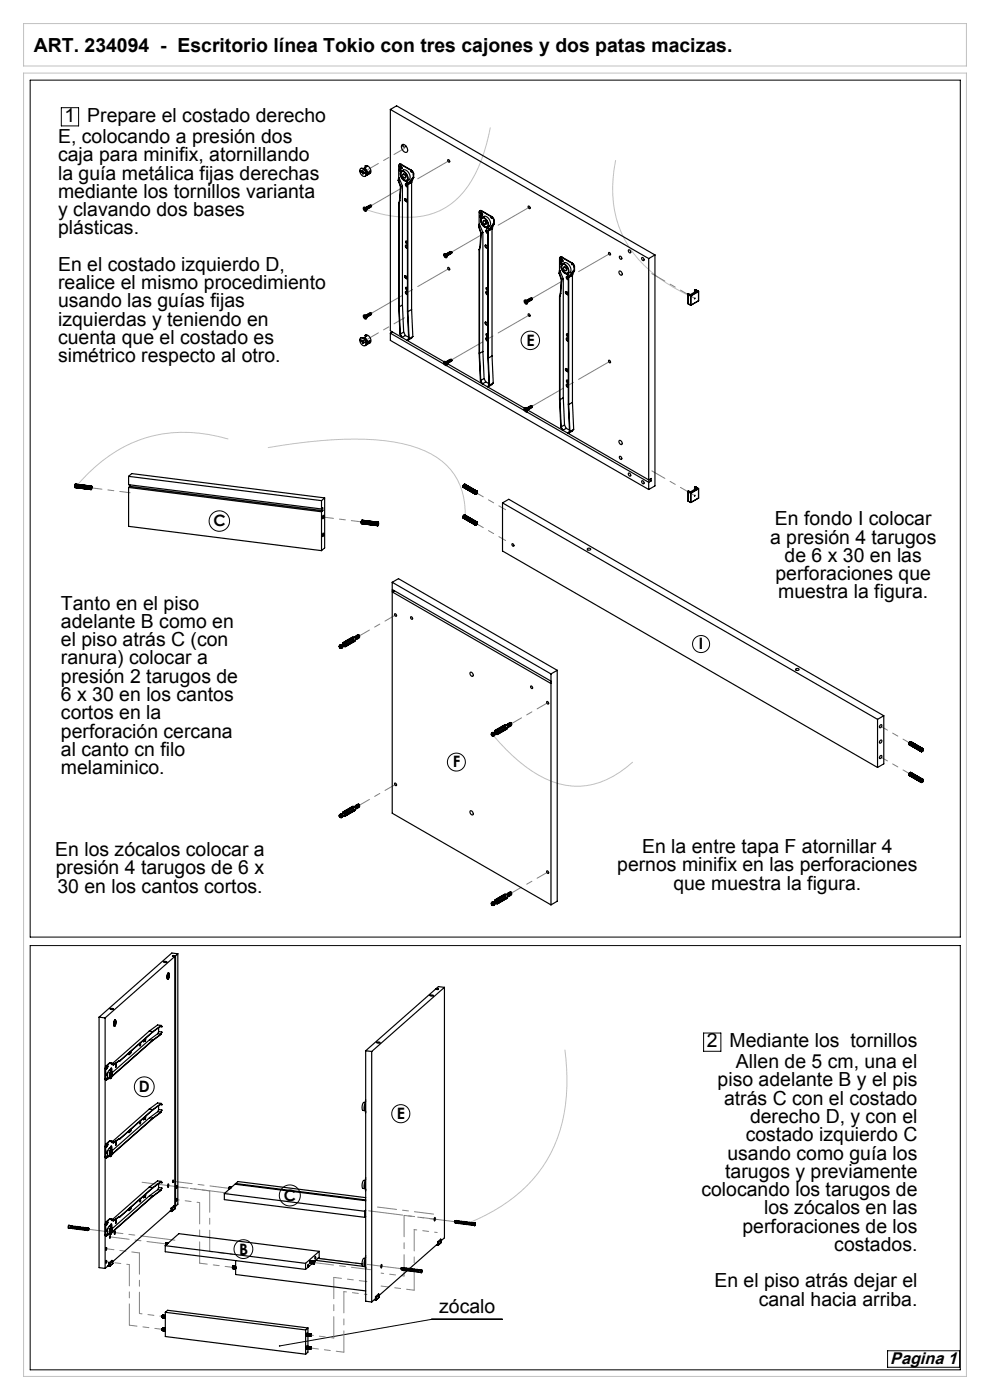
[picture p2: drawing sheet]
<svg xmlns="http://www.w3.org/2000/svg" width="210mm" height="297mm" viewBox="0 0 210 297" stroke-linecap="round" stroke-linejoin="round" font-family="sans-serif">
<defs><g id="words">
<g font-size="4.1">
<text x="7.2" y="11.1">ART. 234094 - Escritorio línea Tokio con tres cajones y dos patas macizas.</text>
<text x="13.7" y="25.8">1</text>
<text x="18.5" y="25.8">Prepare el costado derecho</text>
<text x="12.3" y="30.4">E, colocando a presión dos</text>
<text x="12.3" y="34.2">caja para minifix, atornillando</text>
<text x="12.3" y="38.1">la guía metálica fijas derechas</text>
<text x="12.3" y="42">mediante los tornillos varianta</text>
<text x="12.3" y="45.8">y clavando dos bases</text>
<text x="12.3" y="49.7">plásticas.</text>
<text x="12.3" y="57.5">En el costado izquierdo D,</text>
<text x="12.3" y="61.3">realice el mismo procedimiento</text>
<text x="12.3" y="65.2">usando las guías fijas</text>
<text x="12.3" y="69.1">izquierdas y teniendo en</text>
<text x="12.3" y="73">cuenta que el costado es</text>
<text x="12.3" y="76.8">simétrico respecto al otro.</text>
<text x="164.4" y="111.4">En fondo I colocar</text>
<text x="163.3" y="115.3">a presión 4 tarugos</text>
<text x="166.4" y="119.2">de 6 x 30 en las</text>
<text x="164.5" y="123.1">perforaciones que</text>
<text x="12.9" y="129.3">Tanto en el piso</text>
<text x="165.1" y="126.9">muestra la figura.</text>
<text x="12.9" y="133.2">adelante B como en</text>
<text x="12.9" y="137.1">el piso atrás C (con</text>
<text x="12.9" y="141">ranura) colocar a</text>
<text x="12.9" y="144.8">presión 2 tarugos de</text>
<text x="12.9" y="148.7">6 x 30 en los cantos</text>
<text x="12.9" y="152.6">cortos en la</text>
<text x="12.9" y="156.5">perforación cercana</text>
<text x="12.9" y="160.3">al canto cn filo</text>
<text x="12.9" y="164.2">melaminico.</text>
<text x="11.7" y="181.6">En los zócalos colocar a</text>
<text x="11.8" y="185.5">presión 4 tarugos de 6 x</text>
<text x="130.9" y="184.9">pernos minifix en las perforaciones</text>
<text x="136.2" y="181">En la entre tapa F atornillar 4</text>
<text x="12.2" y="189.4">30 en los cantos cortos.</text>
<text x="142.8" y="188.7">que muestra la figura.</text>
<text x="149.9" y="222.1">2</text>
<text x="154.7" y="222.1">Mediante los tornillos</text>
<text x="156.1" y="226.6">Allen de 5 cm, una el</text>
<text x="152.2" y="230.5">piso adelante B y el pis</text>
<text x="153.6" y="234.4">atrás C con el costado</text>
<text x="159.1" y="238.2">derecho D, y con el</text>
<text x="154.3" y="246">usando como guía los</text>
<text x="158.2" y="242.1">costado izquierdo C</text>
<text x="153.8" y="249.9">tarugos y previamente</text>
<text x="148.8" y="253.7">colocando los tarugos de</text>
<text x="162.1" y="257.6">los zócalos en las</text>
<text x="157.5" y="261.5">perforaciones de los</text>
<text x="177" y="265.4">costados.</text>
<text x="151.5" y="273.1">En el piso atrás dejar el</text>
<text x="93.2" y="278.5">zócalo</text>
<text x="160.9" y="277">canal hacia arriba.</text>
</g>
<text font-size="3.6" x="188.8" y="289.3">Pagina 1</text>
<g font-size="3.3">
<text x="111.7" y="73.3">E</text>
<text x="45.3" y="111.7">C</text>
<text x="148.3" y="137.7">I</text>
<text x="96.1" y="162.8">F</text>
<text x="29.5" y="231.6">D</text>
<text x="84.2" y="237.4">E</text>
<text x="60.2" y="254.8">C</text>
<text x="50.7" y="266.2">B</text>
</g>
</g></defs>
<path d="M5 15.5h200v276.5h-200zM5 5h200v9h-200zM104 27a28.7 28.7 0 0 1-6.5 14.6 15 15 0 0 1-12.7 4.4 30.7 30.7 0 0 1-7.2-1.5M130.6 34a24.3 24.3 0 0 0 2.8 18.4 30.1 30.1 0 0 0 13.7 10.7M48.4 93.1a28.7 28.7 0 0 0-23.6 2.5 35.9 35.9 0 0 0-8.9 7.8M56.8 95a90.1 90.1 0 0 1 24.8-1.5 22.4 22.4 0 0 1 13.2 5.2 14.2 14.2 0 0 1 3.9 11.4M104.6 155.9a32.9 32.9 0 0 0 12.5 9.9 15 15 0 0 0 14.4-2l2.7-2.1M119.8 222.7a37 37 0 0 1-2.9 21.9 31.5 31.5 0 0 1-15.5 14l-1.8 .8" fill="none" stroke="#c0c0c0" stroke-width=".21"/>
<g fill="none" stroke="#000" stroke-width=".21">
<path d="M6.4 17h197.3v181.8h-197.3zM13 22.8h3.7v3.9h-3.7zM6.4 200.6h197.3v90h-197.3zM149.2 219.1h3.7v3.9h-3.7zM106.6 279.9h-15.1l-32.2 5.6M188.3 286.6h15.2v3.5h-15.2z"/>
<circle cx="112.5" cy="72.2" r="1.96"/>
<circle cx="46.5" cy="110.5" r="2.17"/>
<circle cx="148.7" cy="136.6" r="1.81"/>
<circle cx="96.8" cy="161.7" r="1.9"/>
<circle cx="30.6" cy="230.6" r="2.1"/>
<circle cx="85" cy="236.3" r="1.92"/>
<circle cx="61.5" cy="253.6" r="2.23"/>
<circle cx="51.6" cy="265" r="2"/>
</g>
<path d="M78.7 43.6l16.5-9.5M95.2 57l-16.5 9.5M112.2 44l-16.4 9.5M95.8 76.3l16.4-9.5M112.9 63.3l16.4-9.5M129.3 76.7l-16.4 9.5" fill="none" stroke="#808080" stroke-width=".21" stroke-dasharray="15.2 1.3 1.3 1.3" stroke-dashoffset="7.7"/>
<path d="M147.1 63.1l-8.8-5.1M147.1 105l-8.8-5.1" fill="none" stroke="#808080" stroke-width=".21" stroke-dasharray="15.2 1.3 1.3 1.3" stroke-dashoffset="12"/>
<path d="M78 36l7.8-4.5M78 71.9l7.8-4.5M76.1 135l7.8-4.5M108.4 153.6l7.8-4.5M76.1 170.9l7.8-4.5M108.4 189.5l7.8-4.5" fill="none" stroke="#808080" stroke-width=".21" stroke-dasharray="15.2 1.3 1.3 1.3" stroke-dashoffset="12.7"/>
<path d="M19.4 103.5l8.2 1M68.5 109.7l8.2 1" fill="none" stroke="#808080" stroke-width=".21" stroke-dasharray="15.2 1.3 1.3 1.3" stroke-dashoffset="13"/>
<path d="M101.1 104.6l6.2 3.5M107.3 114.7l-6.2-3.6M186.8 154.1l6.2 3.5M186.8 160.6l6.2 3.6M44.5 252.6l-7-.8M92.7 258.7l-7-.9M29.6 265.8l-7-.9M49.4 268.9l-7-.9M70.8 271l7 .9M87.9 273.7l-7.1-.9M34.5 282l-7.1-.9M65.9 286l7 .9" fill="none" stroke="#808080" stroke-width=".21" stroke-dasharray="15.2 1.3 1.3 1.3" stroke-dashoffset="13.6"/>
<path d="M30.1 250.8l18.3 2.3M96.5 259.2l-18.3-2.3M18.8 260.8l18.3 2.3M85.2 269.1l-18.3-2.3" fill="none" stroke="#808080" stroke-width=".21" stroke-dasharray="15.2 1.3 1.3 1.3" stroke-dashoffset="7.9"/>
<path d="M36.7 250.6l11.9 1.5M92 257.6l-11.9-1.5M35.2 263.9l-11.9-1.5M66.7 267.9l11.9 1.5" fill="none" stroke="#808080" stroke-width=".21" stroke-dasharray="15.2 1.3 1.3 1.3" stroke-dashoffset="11.1"/>
<path d="M85.7 257.8v12.9M29.6 278.7v-12.9M42.4 268v-12.9M44.5 265.5v-12.9M87.9 260.9v12.8M27.4 281.1v-12.8M70.8 283.9v-12.9M72.9 286.9v-12.9" fill="none" stroke="#808080" stroke-width=".21" stroke-dasharray="15.2 1.3 1.3 1.3" stroke-dashoffset="10.7"/>
<path d="M42.4 255.1l-4.9-.6M27.4 268.3l-4.8-.6M34.5 279.3l-4.9-.6M49.4 266.1l-4.9-.6M72.9 274l4.9 .6M85.7 270.7l-4.9-.6M92.7 261.5l-4.8-.6M65.9 283.2l4.9 .7" fill="none" stroke="#808080" stroke-width=".21" stroke-dasharray="15.2 1.3 1.3 1.3" stroke-dashoffset="14.7"/>
<path d="M59.2 285.4h.2v.3h-.2v-.1l.1-.1-.1 .1z" fill="#000"/>
<g fill="none" stroke="#000" stroke-width=".25">
<path d="M76.3 36.2h.3v.4zM76.4 36.2l.2 .3M76.5 35.8a1.05 1.05 0 0 1 .9 .5 1.05 1.05 0 0 1 0 1.1 1.11 1.11 0 0 1-.9-1.6zM76.7 36.5l.2 .1M76.8 36.4v.1M76.8 36.5l.2 .1M76.8 36.5h-.1M76.9 36.5v-.2l.3 .5-.2-.1M76.9 36.6v.2M76.9 36.5l-.2-.1v.1M77 36.3l-.1 .2M77 36.6v.2"/>
<path d="M77 36.8h.1M77 36.8h-.1M77 36.6h-.1M77 36.7v.2l-.1-.1M77 36.7h.2M77.4 35.7l-.3 .1 .6 .8 .2-.2M77.4 35.7l.5 .7M77.4 35.7v.4M77.4 35.2l.5 .1-.8 .5h-.6M77.4 35.2a.98 .98 0 0 1 1.1 .5 .98 .98 0 0 1-.1 1.2M77.4 35.2l.3 .2M77.5 36.2l.4 .2"/>
<path d="M77.6 37.2l.3-.2 .1-.5-.3 .2v.5l-.3 .2M78.4 36.3l.2 .1M78.6 36.4l-.2 .4-.2 .1M78.6 36.4a.21 .21 0 0 0-.3-.1 .21 .21 0 0 0-.1 .3l-.1 .3-.3 .3M82.8 23.2v47l11.4 6.5M82.8 23.2l54.8 31.7M82.8 23.2l1.3-.7 54.8 31.6M84.5 38.3h.1M84.5 38.3l.4 1.3-.2 2.9M84.5 37.8v.5M84.5 37.8h.1M84.6 38.3l.4 1.3"/>
<path d="M84.6 37.8h-.1M84.7 37.8h-.1M84.7 37.8l.7 1.6M84.7 37.8l-.1 .5M84.7 37.8h-.2M84.8 35.8l.1 .4 .2 .2M84.9 35.2l.2 .4M85 35.6l-.2-.2 .1-.2a.4 .4 0 0 1 .4 .6l-.2-.1M85 35.6l.1 .1M85 34.9a.27 .27 0 0 0-.3 0 .27 .27 0 0 0-.1 .3v2.6M85 34.9l2.1 1.2M85 36.4a.27 .27 0 0 1-.3-.2 .27 .27 0 0 1 .2-.3l.2 .4a1.19 1.19 0 0 1 1.3 0 1.19 1.19 0 0 1 .6 1.1l-.1 .6-.6 .4"/>
<path d="M85 36.4a1.24 1.24 0 0 1 1.6 1.4 .6 .6 0 0 1-.5 .7 .6 .6 0 0 1-.7-.4 1.47 1.47 0 0 1-.4-1.7zM85 39.6l-.2 3M85.1 35.6h-.1M85.1 35.6l.1 .1M85.1 34.9h-.4M85.1 34.9l2.1 1.2M85.1 34.9h-.1M85.2 36.4a1.22 1.22 0 0 1 1.1 1.9 1.22 1.22 0 0 1-1.1-1.9zM85.2 35.7h.1M85.2 35.7h-.1M85.2 36.4a1.28 1.28 0 0 0 1.1 1.8M85.2 30.8a1 1 0 0 1 1.3 1.2 .53 .53 0 0 1-.6 .4 .53 .53 0 0 1-.5-.5l-.2-.5z"/>
<path d="M85.4 39.4v25.3M85.4 39.4l-.4 .2M85.5 37a.43 .43 0 0 1 .4 .2 .43 .43 0 0 1-.1 .5 .55 .55 0 0 1-.3-.7zM85.5 37a.45 .45 0 0 1 .5 .2 .45 .45 0 0 1-.1 .5M85.6 30.6a.32 .32 0 0 0 0 .6 .32 .32 0 0 0 .5-.2M86.1 38.9v.4l.3 .3M86.2 38.4l.2 .2M86.4 38.3v.3l-.3-.2M86.4 39.2l-.2-.2a.38 .38 0 0 0-.2 .4 .38 .38 0 0 0 .4 .2M86.4 39.1l.1 .1M86.4 39.1v27l.3 5.7-.3 .4h.1M86.5 39.2v26.9"/>
<path d="M87.1 36.3l.2 .1M87.1 36.1v.2M87.2 36.3l.1 .1M87.2 36.3h-.1M87.2 36.1h-.1M87.2 36.1v.2M87.3 36.2l.4 .7M87.3 36.2l.3 .2 .2 .5M87.3 36.2v.2M87.3 38.7v27M87.3 38.7l-.8 .5M87.5 37.7l-1.1 1.4"/>
<path d="M87.6 37.7l-1.1 1.5M87.7 37.7h-.1M87.7 36.9v.8M87.7 37.7h-.2M87.7 37.7l-.4 1M87.8 37.6h.1M87.8 36.9h-.1M87.8 37.6l-.1 .1M87.8 36.9v.7M95 33.9a.27 .27 0 0 1 .4 .1 .27 .27 0 0 1-.2 .4l-.2-.3zM77.2 44a.5 .5 0 0 1 .5 .3 .5 .5 0 0 1-.2 .5 .63 .63 0 0 1-.3-.8zM77.2 44.3l.4 .3-.1-.2"/>
<path d="M77.2 44.3l.2 .1M77.3 44.3h-.1M77.3 44.3h.1M77.4 44.4v.2M77.4 44l.4 .4M77.5 44.3l-.1-.2v.5M77.5 44.4h-.1M77.5 44.6h-.1M77.5 44l.3 .2 .1 .2h-.1M77.7 44.2l.1 .1M77.7 44.1l.2 .2M77.8 44.3h.1"/>
<path d="M77.8 44.4v.2M77.8 44l.3 .3a.26 .26 0 0 0-.1-.3 .26 .26 0 0 0-.4 0M77.9 44l.2 .2M78 43.9l.2 .3a.26 .26 0 0 0-.1-.3 .26 .26 0 0 0-.3 0M78.1 43.9l.1 .2M78.2 43.8l.2 .3a.26 .26 0 0 0-.1-.3 .26 .26 0 0 0-.3 0M78.3 43.8l.1 .2M78.3 43.7l.3 .3a.26 .26 0 0 0-.1-.3 .26 .26 0 0 0-.3 0M78.4 43.7l.2 .2M78.5 43.6l.3 .3a.26 .26 0 0 0-.1-.3 .26 .26 0 0 0-.4 0M78.6 43.6h.2v.2M84.6 43.1l.1 .1"/>
<path d="M84.6 43.1v22l.2 5.7 .5 .8M84.7 43.2v21.9M84.7 42.5l.1 .1M84.7 42.5l-.1 .6M84.8 42.6l-.1 .6M85.9 42.1l.2 .5M85.9 58.5l.2 .5M86 59l.4 .2M86 42.7l.4 .2M86.1 52v.3l.3 .4a.38 .38 0 0 1-.4-.3 .38 .38 0 0 1 .2-.4l.2 .2M86.1 59h-.1M86.1 59l.3 .1"/>
<path d="M86.1 42.6l-.1 .1M86.1 42.6l.3 .2M86.1 51.2l.1 .3 .2 .2M86.4 58.7l-.5-.2-.1 .2 .2 .3M86.4 42.4l-.5-.2-.1 .2 .2 .3M86.4 51.4l-.2-.2a.31 .31 0 0 0-.1 .3 .31 .31 0 0 0 .3 .2M94.2 53.8a.5 .5 0 0 1 .5 .3 .5 .5 0 0 1-.1 .6 .63 .63 0 0 1-.4-.9zM94.2 54.2l.2 .1M94.2 54.2l.5 .2-.1-.1M94.3 54.1h.1M94.3 54.1l-.1 .1M94.4 54.3v.2"/>
<path d="M94.5 53.8l.3 .4M94.5 54.1l-.1-.1v.5M94.5 54.2l-.1 .1M94.5 54.4l-.1 .1M94.6 53.9l.3 .1 .1 .2h-.2M94.8 54.1v.1M94.8 53.9l.1 .2M94.8 54.2h.1M94.8 54.2v.2M94.9 53.9l.2 .2a.26 .26 0 0 0-.1-.3 .26 .26 0 0 0-.3 .1M95 53.8l.1 .2M95 56.7a.27 .27 0 0 1 .4 .2 .27 .27 0 0 1-.2 .4l-.2-.3z"/>
<path d="M95 53.8l.3 .2a.26 .26 0 0 0-.1-.3 .26 .26 0 0 0-.3 .1M95.1 53.7l.2 .2M95.2 53.6l.3 .3a.26 .26 0 0 0-.1-.3 .26 .26 0 0 0-.3 .1M95.3 53.6l.2 .2M95.4 53.5l.3 .3a.26 .26 0 0 0-.2-.3 .26 .26 0 0 0-.3 .1M95.5 53.5l.1 .2M95.6 53.4l.2 .3a.26 .26 0 0 0-.1-.3 .26 .26 0 0 0-.3 .1M95.7 53.4h.1v.2M101.5 48.1l.5 1.4-.2 2.9M101.5 48.1l.1 .1M101.6 47.6l-.1 .5M101.6 47.6h.1"/>
<path d="M101.6 48.2l.5 1.3M101.6 53h.1M101.6 53v21.9l.3 5.8 .4 .7M101.7 53v22M101.7 47.6h-.1M101.7 47.6l.7 1.7M101.7 47.6l-.1 .6M101.8 52.4h.1M101.8 52.4l-.2 .6M101.9 45.7v.3l.2 .2M101.9 52.4l-.2 .6M102 45.1l.1 .3"/>
<path d="M102 45.5l-.1-.2 .1-.2a.4 .4 0 0 1 .3 .5h-.1M102 45.5l.2 .1M102.1 44.7a.27 .27 0 0 0-.3 0 .27 .27 0 0 0-.2 .3v2.6M102.1 44.7l2.1 1.3M102.1 46.3a.27 .27 0 0 1-.3-.3 .27 .27 0 0 1 .2-.3l.2 .5a1.19 1.19 0 0 1 1.2-.1 1.19 1.19 0 0 1 .6 1.1l-.1 .7-.5 .3M102.1 46.3a1.24 1.24 0 0 1 1.5 1.4 .6 .6 0 0 1-.5 .6 .6 .6 0 0 1-.6-.4 1.47 1.47 0 0 1-.4-1.6zM102.1 49.5l-.2 2.9M102.1 45.4l.2 .1M102.1 45.4l-.1 .1M102.2 44.7h-.4M102.2 44.7l2.1 1.2M102.2 44.7h-.1"/>
<path d="M102.2 46.3a1.22 1.22 0 0 1 1.1 1.8 1.22 1.22 0 0 1-1.1-1.8zM102.3 45.5l.1 .1M102.3 45.5l-.1 .1M102.3 46.3a1.28 1.28 0 0 0 1.1 1.8M102.4 49.3v25.3M102.4 49.3l-.3 .2M102.6 46.8a.43 .43 0 0 1 .4 .3 .43 .43 0 0 1-.1 .5 .55 .55 0 0 1-.3-.8zM102.6 46.8a.45 .45 0 0 1 .5 .2 .45 .45 0 0 1-.1 .6M103 52l.2 .5M103.1 52.5l.4 .3M103.2 48.8v.3l.3 .3M103.2 52.5h-.1"/>
<path d="M103.2 52.5l.3 .2M103.2 48.3l.3 .2M103.5 48.2v.3l-.4-.2M103.5 52.3l-.6-.3v.3l.2 .2M103.5 49l-.3-.2a.38 .38 0 0 0-.1 .4 .38 .38 0 0 0 .4 .3M103.5 49h.1M103.5 49v26.9l.2 5.7-.3 .4 .2 .1M103.6 49v27M103.6 49h.1M104.2 46.2l.2 .1M104.2 46v.2M104.3 46.1l.1 .2"/>
<path d="M104.3 46.1l-.1 .1M104.3 45.9l-.1 .1M104.3 45.9v.2M104.4 46.1l.3 .7M104.4 46.1l.3 .2 .1 .4M104.4 48.5l-.8 .5M104.4 46.1v.2M104.4 48.5v27M104.4 48.5h.1M104.6 47.6l-1.1 1.4M104.7 47.6l-1.1 1.4M104.7 47.5v.1"/>
<path d="M104.7 46.8v.7M104.7 47.5l-.1 .1M104.8 47.5l-.1 .1M104.8 47.5l-.4 1M104.8 47.5h.1M104.8 46.7l-.1 .1M104.8 47.5h-.1M104.8 46.7v.8M112.1 43.7a.27 .27 0 0 1 .3 .2 .27 .27 0 0 1-.2 .3l-.2-.2zM118.6 58l.5 1.3-.2 2.9M118.6 58h.1M118.7 57.5l-.1 .5"/>
<path d="M118.7 57.5h.1M118.7 58l.5 1.3M118.8 57.5l.7 1.6M118.8 57.5h-.1M118.8 57.5l-.1 .5M118.9 55.5l.1 .4 .2 .2M119 54.9l.2 .4M119.1 55.3l-.2-.2 .1-.2a.4 .4 0 0 1 .4 .6l-.1-.1M119.1 55.3l.2 .1M119.1 54.6a.27 .27 0 0 0-.3 0 .27 .27 0 0 0-.1 .3v2.6M119.1 54.6l2.2 1.2M119.1 56.1a.27 .27 0 0 1-.3-.2 .27 .27 0 0 1 .2-.3l.2 .4a1.19 1.19 0 0 1 1.3 0 1.19 1.19 0 0 1 .6 1.1l-.1 .6-.6 .4"/>
<path d="M119.1 56.1a1.24 1.24 0 0 1 1.6 1.4 .6 .6 0 0 1-.5 .7 .6 .6 0 0 1-.7-.4 1.47 1.47 0 0 1-.4-1.7zM119.2 59.3l-.2 3M119.2 55.3h-.1M119.2 55.3l.2 .1M119.2 54.5l-.4 .1M119.2 54.5l-.1 .1M119.2 54.5l2.1 1.3M119.3 56.1a1.22 1.22 0 0 1 1.1 1.8 1.22 1.22 0 0 1-1.1-1.8zM119.4 55.4h.1M119.4 55.4h-.1M119.4 56.1a1.28 1.28 0 0 0 1 1.8M119.5 59.1v25.3"/>
<path d="M119.5 59.1l-.3 .2M119.6 56.7a.43 .43 0 0 1 .5 .2 .43 .43 0 0 1-.2 .5 .55 .55 0 0 1-.3-.7zM119.6 56.7a.45 .45 0 0 1 .5 .2 .45 .45 0 0 1 0 .5M120.2 58.6v.4l.3 .3M120.3 58.1l.3 .2M120.5 58v.3l-.3-.2M120.5 58.9l-.2-.3a.38 .38 0 0 0-.1 .5 .38 .38 0 0 0 .3 .2M120.5 58.8l.1 .1M120.5 58.8v27l.3 5.7-.3 .4h.1M120.6 58.9v26.9M120.7 58.8l-.1 .1M121.3 56l.1 .1"/>
<path d="M121.3 55.8v.2M121.3 56h.1M121.3 55.8h.1M121.4 55.9l.4 .7M121.4 55.9l.3 .2 .2 .5M121.4 58.4l-.8 .5M121.4 55.9v.2M121.4 58.4v27M121.4 58.4h.1M121.4 58.4l-.7 .4M121.6 57.4l-1.1 1.4M121.8 57.4l-1.1 1.4"/>
<path d="M121.8 57.4h.1M121.8 57.4h-.2M121.8 56.6v.8M121.9 57.4h-.1M121.9 57.4l-.5 1M121.9 57.3v.1M121.9 56.6h-.1M121.9 57.3l-.1 .1M121.9 56.6v.7M129.1 53.6a.27 .27 0 0 1 .4 .1 .27 .27 0 0 1-.2 .4l-.2-.3zM131.4 57.5a.5 .5 0 0 1 .5 .3 .5 .5 0 0 1-.1 .6 .63 .63 0 0 1-.4-.9zM131.4 54.4a.35 .35 0 0 1 .4 .2 .35 .35 0 0 1-.1 .4l-.3-.2z"/>
<path d="M133.3 53a.35 .35 0 0 1 .4 .2 .35 .35 0 0 1-.1 .5l-.3-.3zM136.2 54.6a.35 .35 0 0 1 .4 .3 .35 .35 0 0 1-.2 .4l-.3-.4zM137.6 54.9v46.9M138.9 54.1l-1.3 .8M138.9 54.1v49l-1.3 .7M76.3 72.2l.3-.1v.4zM76.4 72.2l.2 .2M76.5 71.7a1.05 1.05 0 0 1 .9 .5 1.05 1.05 0 0 1 0 1.1 1.11 1.11 0 0 1-.9-1.6zM76.7 72.5l.2 .1M76.8 72.4l.2 .1M76.8 72.3v.1M76.8 72.4l-.1 .1"/>
<path d="M76.9 72.4v-.2l.3 .5-.2-.1M76.9 72.4l-.2-.1v.2M76.9 72.6v.2M77 72.7h.1M77 72.2l-.1 .2M77 72.5v.2M77 72.5l-.1 .1M77 72.7l-.1 .1M77 72.6v.2h-.1M77 72.6h.2M77.2 66.8a.5 .5 0 0 1 .5 .3 .5 .5 0 0 1-.2 .6 .63 .63 0 0 1-.3-.9zM77.2 67.2l.4 .2-.1-.1"/>
<path d="M77.2 67.2l.2 .1M77.3 67.1h.1M77.3 67.1l-.1 .1M77.4 67.3v.2M77.4 71.6l-.3 .2 .6 .7 .2-.1M77.4 71.6l.5 .8M77.4 66.8l.4 .5M77.4 71.6v.4M77.4 71.2h.5l-.8 .5h-.6M77.4 71.2a.98 .98 0 0 1 1.1 .4 .98 .98 0 0 1-.1 1.2M77.4 71.2l.3 .1M77.5 72.1l.4 .3"/>
<path d="M77.5 67.1l-.1-.1v.5M77.5 67.2l-.1 .1M77.5 67.4l-.1 .1M77.5 66.9l.3 .1 .1 .2-.1 .1M77.6 73.2l.3-.3 .1-.4-.3 .1v.5l-.3 .2M77.7 67.1l.1 .1M77.7 66.9l.2 .2M77.8 67.2h.1M77.8 67.3v.2M77.8 66.9l.3 .2a.26 .26 0 0 0-.1-.2 .26 .26 0 0 0-.4 0M77.9 66.8l.2 .2M78 66.8l.2 .2a.26 .26 0 0 0-.1-.2 .26 .26 0 0 0-.3 0"/>
<path d="M78.1 66.7l.1 .2M78.2 66.7l.2 .2a.26 .26 0 0 0-.1-.2 .26 .26 0 0 0-.3 0M78.3 66.6l.1 .2M78.3 66.6l.3 .2a.26 .26 0 0 0-.1-.3 .26 .26 0 0 0-.3 .1M78.4 72.2l.2 .2M78.4 66.5l.2 .2M78.5 66.5l.3 .2a.26 .26 0 0 0-.1-.3 .26 .26 0 0 0-.4 .1M78.6 72.4l-.2 .4h-.2M78.6 72.4v-.1a.21 .21 0 0 0-.3 0 .21 .21 0 0 0-.1 .3l-.1 .3-.3 .2M78.6 66.4h.2v.2M82.8 70.7v1.5l54.8 31.6M82.8 70.7l11.4 6.6"/>
<path d="M83.2 70.4l-.4 .3M84.7 65.1l.2 5.8M84.9 70.9l.4 .7M85.4 64.7l.2 5.8M85.4 64.7l-.7 .4M85.6 70.5l.4 .7M85.6 70.5l-.7 .4M86 71.2l.7 .3M86 71.2l-.7 .4M86.1 61.8v.3l.3 .3M86.1 60.9l.1 .4 .2 .2M86.4 62l-.2-.2a.38 .38 0 0 0-.2 .4 .38 .38 0 0 0 .4 .3"/>
<path d="M86.4 61.2l-.2-.2a.31 .31 0 0 0-.1 .3 .31 .31 0 0 0 .3 .2M86.5 66.1l.3 5.7M86.8 71.8l-.3 .4M87.3 65.7l-.8 .4M87.3 65.7l.3 5.7M87.6 71.4l-.8 .4M87.6 71.4l-.3 .4-.8 .4M94.2 76.7a.5 .5 0 0 1 .5 .3 .5 .5 0 0 1-.1 .6 .63 .63 0 0 1-.4-.9zM94.2 77l.5 .3-.1-.2M94.2 77l.2 .1M94.3 77h.1M94.3 77h-.1"/>
<path d="M94.4 77.1v.2M94.5 76.7l.3 .4M94.5 77l-.1-.2v.5M94.5 77.1h-.1M94.5 77.3h-.1M94.6 76.8l.3 .1 .1 .2h-.2M94.7 77.5l16.6 9.6M94.8 76.9v.1M94.8 76.8l.1 .2M94.8 77h.1M94.8 77.1v.2M94.8 77.1l16.4 9.5"/>
<path d="M94.9 76.7l.2 .3a.26 .26 0 0 0-.1-.3 .26 .26 0 0 0-.3 0M95 76.7l.1 .2M95 76.6l.3 .3a.26 .26 0 0 0-.1-.3 .26 .26 0 0 0-.3 0M95.1 76.6l.2 .2M95.2 76.5l.3 .3a.26 .26 0 0 0-.1-.3 .26 .26 0 0 0-.3 0M95.3 76.5l.2 .2M95.4 76.4l.3 .3a.26 .26 0 0 0-.2-.3 .26 .26 0 0 0-.3 0M95.5 76.4l.1 .2M95.6 76.3l.2 .3a.26 .26 0 0 0-.1-.3 .26 .26 0 0 0-.3 0M95.7 76.3h.1v.2M101.7 75l.3 5.7M102.4 74.6l.3 5.7"/>
<path d="M102.4 74.6l-.7 .4M103 68.3l.2 .5M103.1 68.9l.4 .2M103.2 61.9v.3l.3 .3M103.2 71.7v.3l.3 .3M103.2 68.8l-.1 .1M103.2 68.8l.3 .2M103.2 70.8v.3l.3 .2a.26 .26 0 0 1-.4-.1 .26 .26 0 0 1 .2-.4l.2 .2M103.2 61v.3l.3 .2a.26 .26 0 0 1-.4-.1 .26 .26 0 0 1 .2-.4l.2 .2M103.5 68.6l-.6-.3v.3l.2 .3M103.5 71.9l-.3-.2a.38 .38 0 0 0-.1 .4 .38 .38 0 0 0 .4 .2M103.5 62.1l-.3-.2a.38 .38 0 0 0-.1 .4 .38 .38 0 0 0 .4 .2"/>
<path d="M103.6 76l.2 5.7M104.4 75.5l-.8 .5M104.4 75.5l.2 5.7M111.3 63.7a.5 .5 0 0 1 .5 .3 .5 .5 0 0 1-.1 .5 .63 .63 0 0 1-.4-.8zM111.3 64l.4 .3v-.2M111.3 64l.2 .1M111.4 64h.1M111.4 64h-.1M111.5 64.1v.2M111.5 63.7l.4 .4M111.6 64l-.1-.2v.5M111.6 64.1h-.1"/>
<path d="M111.6 64.3h-.1M111.6 63.7l.3 .2 .1 .2h-.1M111.8 63.9l.1 .1M111.8 63.8l.2 .2M111.9 64h.1M111.9 64.1v.2M111.9 63.7l.3 .3a.26 .26 0 0 0-.1-.3 .26 .26 0 0 0-.3 0M112 63.7l.2 .2M112.1 66.6a.27 .27 0 0 1 .3 .2 .27 .27 0 0 1-.2 .3l-.2-.3zM112.1 63.6l.3 .3a.26 .26 0 0 0-.2-.3 .26 .26 0 0 0-.3 0M112.2 63.6l.2 .2M112.3 63.5l.2 .3a.26 .26 0 0 0-.1-.3 .26 .26 0 0 0-.3 0"/>
<path d="M112.4 63.5l.1 .2M112.5 63.4l.2 .3a.26 .26 0 0 0-.1-.3 .26 .26 0 0 0-.3 0M112.5 63.4l.2 .2M112.6 63.3l.3 .3a.26 .26 0 0 0-.1-.3 .26 .26 0 0 0-.3 0M112.7 63.3l.2-.1v.3M118.7 62.8v22l.3 5.7 .4 .8M118.7 62.8l.1 .1M118.8 62.9v21.9M118.9 62.2l.1 .1M118.9 62.2l-.2 .6M119 62.3l-.2 .6M120 61.8l.2 .5"/>
<path d="M120 78.2l.2 .5M120.1 78.7l.4 .2M120.1 62.4l.4 .2M120.2 71.7v.3l.3 .3M120.2 62.3l-.1 .1M120.2 62.3l.3 .2M120.2 78.7h-.1M120.2 78.7l.3 .1M120.3 70.8v.4l.2 .2a.26 .26 0 0 1-.3-.2 .26 .26 0 0 1 .2-.3l.1 .2M120.5 78.4l-.5-.2-.1 .2 .2 .3M120.5 62.1l-.5-.2-.1 .2 .2 .3M120.5 71.9l-.2-.2a.38 .38 0 0 0-.1 .4 .38 .38 0 0 0 .3 .3"/>
<path d="M129.1 76.4a.27 .27 0 0 1 .4 .2 .27 .27 0 0 1-.2 .4l-.2-.3zM145.9 62.4l.1 .1M145.9 64.3l.1 .1M145.9 62.4v1.9M146 64.4l.5 .4M146 62.5l.5 .3M146 62.5v1.9M146 62.3l-.1 .1M146 62.4v.1M146 62.3v.1M146 62.4l.5 .3M146.5 62.8h.1"/>
<path d="M146.5 64.7h.1M146.5 64.7v.1M146.5 62.8v1.9M146.5 64.8h.1M146.5 62.7v.1M146.5 62.7l.1 .1M146.6 64.8h.1M146.6 62.8v1.9M147.3 61.5v.5M147.3 61.5h.3M147.3 63.2v.2zM147.4 61.5h.2"/>
<path d="M147.4 61.5h-.1M147.4 61.5l.4 .2-1.4 .8-.4-.2M147.6 61.5l.6 .3M148.1 61.8l.1 .1M148.1 61.8l-1.6 .9M148.2 61.8h.1M148.2 61.8h-.1M148.2 63.8l-1.6 1M148.2 63.8h.1M148.2 61.9l-1.6 .9M148.2 63.8l-1.6 .9M148.2 61.8v.1"/>
<path d="M148.2 61.8v2M102 80.7l.3 .7M102.7 80.3l.3 .7M102.7 80.3l-.7 .4M103 81l.7 .4M103 81l-.7 .4M103.8 81.7l-.2 .4M104.6 81.2l-.8 .5M104.6 81.2l-.3 .4-.7 .5M111.3 86.5a.5 .5 0 0 1 .5 .3 .5 .5 0 0 1-.1 .6 .63 .63 0 0 1-.4-.9zM111.3 86.9l.4 .2v-.1M111.3 86.9l.2 .1"/>
<path d="M111.4 86.8h.1M111.4 86.8l-.1 .1M111.5 87v.2M111.5 86.5l.4 .5M111.6 86.8l-.1-.1v.5M111.6 86.9l-.1 .1M111.6 87.1l-.1 .1M111.6 86.6l.3 .1 .1 .2-.1 .1M111.8 87.4l25.8 14.9M111.8 86.8l.1 .1M111.8 86.6l.2 .2M111.9 86.9h.1"/>
<path d="M111.9 87v.2M111.9 87l25.7 14.8M111.9 86.6l.3 .2a.26 .26 0 0 0-.1-.2 .26 .26 0 0 0-.3 0M112 86.5l.2 .2M112.1 86.5l.3 .2a.26 .26 0 0 0-.2-.3 .26 .26 0 0 0-.3 .1M112.2 86.4l.2 .2M112.3 86.4l.2 .2a.26 .26 0 0 0-.1-.3 .26 .26 0 0 0-.3 .1M112.4 86.3l.1 .2M112.5 86.3l.2 .2a.26 .26 0 0 0-.1-.3 .26 .26 0 0 0-.3 .1M112.5 86.2l.2 .2M112.6 86.2l.3 .2a.26 .26 0 0 0-.1-.3 .26 .26 0 0 0-.3 .1M112.7 86.1h.2v.2"/>
<path d="M118.8 84.8l.2 5.8M119 90.6l.4 .7M119.5 84.4l.2 5.7M119.5 84.4l-.7 .4M119.7 90.1l.4 .8M119.7 90.1l-.7 .5M120.1 90.9l.7 .3M120.1 90.9l-.7 .4M120.2 81.5v.3l.3 .3M120.3 80.6v.4l.2 .2a.26 .26 0 0 1-.3-.2 .26 .26 0 0 1 .2-.3l.1 .2M120.5 81.7l-.2-.2a.38 .38 0 0 0-.1 .4 .38 .38 0 0 0 .3 .3M120.6 85.8l.3 5.7"/>
<path d="M120.9 91.5l-.3 .4M121.4 85.4l-.8 .4M121.4 85.4l.3 5.7M121.7 91.1l-.8 .4M121.7 91.1l-.3 .3-.8 .5M131.4 93.4a.5 .5 0 0 1 .5 .3 .5 .5 0 0 1-.1 .6 .63 .63 0 0 1-.4-.9zM131.4 96.8a.35 .35 0 0 1 .4 .2 .35 .35 0 0 1-.1 .5l-.3-.3zM15.8 103.2l3.4 .4M15.8 103.2h.1M15.8 103.1l3.4 .4M15.8 103.3l3.4 .4M15.8 103.1h.1"/>
<path d="M15.9 103.3h.1M15.9 103.2h.1M15.9 103.2h-.1M15.9 103l3.4 .4M15.9 103.3l3.4 .4M15.9 103.1h.1M15.9 103.1l3.3 .5M15.9 103.2l-.1 .1M15.9 103.1h-.1M15.9 103h.1M15.9 103.4l3.4 .4M15.9 103.3v.1"/>
<path d="M15.9 102.9l3.4 .4M15.9 102.9v.1M15.9 102.9h.1M15.9 103.4l3.4 .5M15.9 103.4h.1M15.9 102.8l3.4 .4M15.9 102.8v.1M15.9 102.8v.5M15.9 102.8h.1M16 102.8h.1M16 102.8h-.1M16 102.7v.1"/>
<path d="M16 102.7l3.4 .4M16 102.7h.1M19.2 103.6h.1M19.2 103.6v.1M19.2 103.7h.1M19.2 103.5h.1M19.3 103.5h-.1M19.3 103.7h.1M19.3 103.7v.1M19.3 103.4v.1M19.3 103.8h.1M19.3 103.4h.1"/>
<path d="M19.3 103.3v.1M19.3 103.3h.1M19.3 103.2v.1M19.3 103.8v.1M19.3 103.2h.1M19.4 103.2h-.1M19.4 103.8h-.1M19.4 103.8h.1M19.4 103.2h.1M19.4 103.1v.1M19.4 103.3l.1 .2-.1 .3zM27.3 101.1l40.9 5.1"/>
<path d="M27.3 101.1l.6-.6 41 5.1M27.3 101.1v1.7l40.9 5.2M27.3 103.4v8.3l40.9 5.1M27.3 103.4l40.9 5.2M27.5 103.2l-.2 .2M27.5 103.2l41 5.1M27.5 102.9v.3M68.2 106.2v1.8M68.2 108.6v8.2M68.2 108l.3-.3v.6M68.5 108.3l-.3 .3M68.5 113.1a.38 .38 0 0 1-.1 .7z"/>
<path d="M68.5 109.4a.37 .37 0 0 1-.1 .6zM68.9 105.6l-.7 .6M68.9 105.6v10.6l-.7 .6M76.6 110.8l3.4 .4M76.6 110.8h.1M76.7 110.9l3.4 .5M76.7 110.8h-.1M76.7 110.9l3.3 .4M76.7 110.7l3.4 .4M76.7 110.7h.1M76.7 111l3.4 .4M76.7 110.9h.1"/>
<path d="M76.7 110.7l-.1 .1M76.7 110.9v.1M76.7 110.6l3.4 .4M76.7 111l3.4 .5M76.7 111h.1M76.7 110.6v.1M76.7 110.6h.1M76.7 110.5l3.4 .5M76.7 110.5v.1M76.7 111.1l3.4 .4M76.7 110.5h.1M76.7 111.1h.1"/>
<path d="M76.7 110.5l3.4 .4M76.7 110.5v.5M76.7 110.4v.1M76.7 110.4l3.5 .4M76.8 110.4h.1M76.8 110.4h-.1M76.8 110.4l3.4 .4M80 111.2h.1M80 111.3h.1M80 111.2v.1M80.1 111.4h.1M80.1 111.1h.1"/>
<path d="M80.1 111.4v.1M80.1 111v.1M80.1 111h.1M80.1 111.5h.1M80.1 110.9v.1M80.1 110.9h.1M80.2 110.8l-.1 .1M80.2 110.8h.1M80.2 111.5h-.1M80.2 111.5h.1M80.2 110.9l.1 .1-.1 .4zM80.2 111.4v.1"/>
<path d="M98.2 103.2l2.6 1.5M98.2 109.7l2.6 1.5M98.2 103.1l2.6 1.6M98.2 103.3l2.6 1.5M98.2 109.7l2.6 1.4M98.2 109.8l2.6 1.5M98.2 103.2h.1M98.2 109.7h.1M98.2 109.8h.1M98.2 103.1l2.6 1.5M98.2 109.6l2.6 1.5M98.2 109.6h.1"/>
<path d="M98.2 103.1h.1M98.2 103.2v.1M98.2 109.6v.1M98.2 109.8l2.7 1.6M98.2 103.3h.1M98.2 103l2.6 1.5M98.2 109.5l2.6 1.5M98.2 109.5l.1 .1M98.2 103h.1M98.2 103.4l2.7 1.4M98.3 109.5l-.1 .1M98.3 103l-.1 .1"/>
<path d="M98.3 109.9h-.1M98.3 103.3l-.1 .1M98.3 109.6h-.1M98.3 103h.1M98.3 109.6l2.5 1.5M98.3 109.5h-.1M98.3 103h-.1M98.3 102.9l2.6 1.5M98.3 109.5l2.6 1.4M98.3 109.5h.1M98.3 102.9v.1M98.3 109.9h.1"/>
<path d="M98.3 103.4h.1M98.3 103l2.5 1.5M98.3 109.4h.1M98.3 109.4v.1M98.3 102.9h.1M98.3 109.4l2.6 1.5M98.4 109.4h.1M98.4 102.8l-.1 .1M98.4 102.8l2.5 1.5M98.4 109.4h-.1M98.4 102.8l2.6 1.5M98.4 109.3v.1"/>
<path d="M98.4 109.3l2.6 1.5M98.4 102.8h.1M98.4 109.3h.1M98.5 109.3h.1M98.5 102.8h.1M98.5 102.8l2.6 1.4M98.5 109.3l2.6 1.5M98.5 102.8l2.7 1.5M98.6 109.3l2.6 1.5M98.6 102.7h.1M98.6 109.3h.1M100.8 111.2v.1"/>
<path d="M100.8 104.7h.1M100.8 111.2h.1M100.8 104.6v.1M100.8 111.3h.1M100.8 104.7v.1M100.8 111.1v.1M100.8 104.6h.1M100.8 111.1h.1M100.8 104.8h.1M100.8 104.5v.1M100.8 104.5h.1M100.8 111.3v.1"/>
<path d="M100.8 104.8l.1 .1M100.8 111.4h.1M100.8 111h.1M100.9 104.4l-.1 .1M100.9 111.4h.1M100.9 111.4h-.1M100.9 104.8h.1M100.9 110.9l-.1 .1M100.9 104.8v.1M100.9 110.9h-.1M100.9 104.4h.1M100.9 110.9h.1"/>
<path d="M100.9 104.9h.1M100.9 104.3v.1M100.9 110.8h.1M100.9 104.3h.1M101 104.3h.1M101 110.8l-.1 .1M101 111.4h-.1M101 104.3h-.1M101 104.8l-.1 .1M101 110.8h.1M101 111.4h.1M101 104.8h.1"/>
<path d="M101 104.8v.1M101.1 111.3h-.1M101.1 104.8h.1M101.1 110.8h.1M101.1 104.2h.1M101.1 110.8h-.1M101.1 104.2l-.1 .1M101.1 111.3l-.1 .1M101.1 104.8h-.1M101.1 111.3h.1M101.2 111.3h.1M101.2 104.7h.1"/>
<path d="M101.2 110.8h.1M101.2 104.2h.1M101.2 104.2v.1M101.2 111.2h.1M101.2 104.3h.1M101.2 111.1h.1M101.2 104.6h.1M101.3 110.8v.1M101.3 104.3h.1M101.3 104.3v.1M101.3 110.9h.1M101.3 104.4h.1"/>
<path d="M101.3 111.1h.1M101.3 104.5h.1M101.3 104.4v.1M101.3 110.9v.1M101.3 111h.1M106.6 106.7l79.5 45.9M106.6 106.7l1.3-.8 79.6 45.9M106.6 106.7v10.2l79.5 45.9M108.6 115.3a.27 .27 0 0 1 .4 .2 .27 .27 0 0 1-.2 .4l-.2-.3zM124.6 116.4a.34 .34 0 0 1 .4-.1 .34 .34 0 0 1 .2 .3 .34 .34 0 0 1-.4 .1 .34 .34 0 0 1-.2-.3zM133.3 100.4a.35 .35 0 0 1 .4 .2 .35 .35 0 0 1-.1 .4l-.3-.2zM136.2 102a.35 .35 0 0 1 .4 .2 .35 .35 0 0 1-.2 .4l-.3-.3z"/>
<path d="M137.6 102.3v1.5M137.6 101.8l.5-.3v.5M137.7 101.8l.4 .2M138.1 102l-.5 .3M145.9 104.3l.1 .1M145.9 106.2l.1 .1M145.9 104.3v1.9M146 106.3l.5 .3M146 104.4v1.9M146 104.4l.5 .2M146 104.1l-.1 .2M146 104.3v.1"/>
<path d="M146 104.1v.2M146 104.3l.5 .3M146.5 104.6h.1M146.5 106.6h.1M146.5 104.6v2M146.6 106.6h.1M146.6 104.6v2M147.3 103.4h.4M147.3 105.1v.1zM147.4 103.4h.2M147.4 103.4l-.1 .4M147.4 103.4l.4 .2-1.4 .8-.4-.3"/>
<path d="M147.6 103.4l.5 .2M147.7 103.4h-.1M147.7 103.4l.5 .2M148.1 103.6l.1 .1M148.1 103.6l-1.6 1M148.2 103.6v.1M148.2 103.6h-.1M148.2 105.7l-1.6 .9M148.2 105.7h.1M148.2 103.7l-1.6 .9M148.2 105.6v.1M148.2 103.7h.1"/>
<path d="M148.2 105.6h.1M148.2 103.7v2M72 137.2l.1 .1M72 137h.1a.22 .22 0 0 1 .2 .2 .22 .22 0 0 1-.2 .3zM72 136.9a.43 .43 0 0 1 .4 .6M72.1 136.9a.39 .39 0 0 0-.1 .4 .39 .39 0 0 0 .4 .2M72.1 137.2h-.1M72.1 137.2v-.1l.1 .1M72.1 137.3v.1M72.2 137.2l.1 .2-.1-.1M72.2 137.3l-.1 .1M72.2 137.2h-.1"/>
<path d="M72.2 137.2l-.1 .1M72.2 137.4h-.1M72.2 136.8a.43 .43 0 0 1 .4 .6M72.2 136.8l-.2 .1M72.2 136.8a.4 .4 0 0 1 .5 .2 .4 .4 0 0 1-.1 .4M72.2 137.3h.1M72.5 136.8l.4-.2 .1 .1 .1 .2-.4 .2M72.6 137.4l-.2 .1M72.7 136.7v-.1a.32 .32 0 0 1 .4 .1 .32 .32 0 0 1-.1 .4h-.1M72.8 136.3l2-1.2a.57 .57 0 0 1 .5 .9l-2 1.2a.57 .57 0 0 0-.5-.9zM72.8 136.3l-.1 .4M72.9 137.1l.4 .1"/>
<path d="M73.1 136.2l1.5-.9 .3 .2-1.5 .9zM73.6 136.6l1.5-.9v.4l-1.5 .9zM74.6 135.3v.1M74.6 135.4l.3 .1M74.6 135.4l-1.4 .8M75 136l-1.4 .8M75 136l.1 .1M75 135.8v.2M75.4 135.1l-.2 .1M75.4 135.1l.2 .4-.2 .2M75.4 135.1l.4 .4-.1 .1h-.2M75.5 135.1v-.1a.25 .25 0 0 1 .3 .2 .25 .25 0 0 1-.1 .3h.1a.33 .33 0 0 0 0-.5 .33 .33 0 0 0-.5 .1"/>
<path d="M75.5 135.1h-.1M75.6 134.9a.35 .35 0 0 1 .4 0 .35 .35 0 0 1 .1 .5l-.1-.1a.25 .25 0 0 0 0-.3 .25 .25 0 0 0-.3-.1M75.7 134.9h.1M75.9 134.8h.1M76.1 134.8h-.2M76.1 134.7l-.3 .1M76.1 134.7v.1M76.1 134.8l.2 .3-.1 .1M76.1 134.8h.1M83.2 123.5l33.7 19.5M83.2 123.5l1.3-.7 33.7 19.4M83.2 123.5v49l33.7 19.5"/>
<path d="M83.2 125.1l33.6 19.4v.5l-33.6-19.4zM83.7 125.3l-.5 .3M83.7 130.2a.27 .27 0 0 1 .4 .2 .27 .27 0 0 1-.2 .3l-.2-.3zM87.2 130.8a.27 .27 0 0 1 .3 .2 .27 .27 0 0 1-.2 .4l-.2-.3zM99.8 142.6a.5 .5 0 0 1 .5 .3 .5 .5 0 0 1-.1 .6 .63 .63 0 0 1-.4-.9zM104.3 155.8l.1 .1M104.3 155.7a.22 .22 0 0 1 .3 .1 .22 .22 0 0 1-.2 .3zM104.3 155.5a.43 .43 0 0 1 .4 .7M104.3 155.5a.39 .39 0 0 0 0 .5 .39 .39 0 0 0 .4 .1M104.3 155.8h.1M104.4 155.8v-.1v.2M104.4 155.9v.1"/>
<path d="M104.4 155.8h-.1M104.4 155.9l.2 .1-.2-.1M104.4 155.8h.1M104.4 155.9h.1M104.4 156h.1M104.5 155.4a.43 .43 0 0 1 .4 .7M104.5 155.4l-.2 .1M104.5 155.4a.4 .4 0 0 1 .4 .2 .4 .4 0 0 1 0 .4M104.5 155.9h-.1M104.8 155.4l.4-.2 .1 .2v.1l-.3 .3M104.9 156.1l-.2 .1M104.9 155.4v-.2a.32 .32 0 0 1 .5 .1 .32 .32 0 0 1-.1 .5l-.2-.1"/>
<path d="M105 154.9l2.1-1.1a.58 .58 0 0 1 .5 .8l-2.1 1.2M105 154.9a.57 .57 0 0 1 .5 .9M105 154.9l-.1 .5M105.1 155.7l.4 .1M105.8 155.2l1.5-.9v.5l-1.5 .8zM106.9 154l-.1-.1 .4 .2-1.5 .9-.4-.2M106.9 154l.2 .2M106.9 154l-1.4 .8M107.2 154.7l-1.3 .8M107.2 154.7l.1 .1M107.3 154.4l-.1 .3M107.7 153.7l-.3 .2"/>
<path d="M107.7 153.7l.2 .4-.2 .2M107.7 153.7l.3 .4v.2l-.2-.1M107.7 153.7h.1a.25 .25 0 0 1 .3 .1 .25 .25 0 0 1-.1 .3h.1a.33 .33 0 0 0 0-.4 .33 .33 0 0 0-.5 .1M107.7 153.7h.1M107.8 153.5a.35 .35 0 0 1 .5 0 .35 .35 0 0 1 0 .5h-.1a.26 .26 0 0 0 0-.4 .26 .26 0 0 0-.3 0M108.3 153.4h-.2M108.4 153.3l-.3 .1M108.4 153.3l-.1 .1M108.4 153.3v.1M108.4 153.4l.2 .3-.1 .1M108.4 153.4h-.1M112.6 145.5a.27 .27 0 0 1 .4 .2 .27 .27 0 0 1-.2 .4l-.2-.3z"/>
<path d="M116 148.8a.27 .27 0 0 1 .4 .2 .27 .27 0 0 1-.2 .3l-.2-.2zM116.9 143v49M118.2 142.2l-1.3 .8M118.2 142.2v49l-1.3 .8M168.8 141.9a.34 .34 0 0 1 .4-.1 .34 .34 0 0 1 .2 .3 .34 .34 0 0 1-.4 .1 .34 .34 0 0 1-.2-.3zM186.1 152.6v10.2M186.7 157.1l.2-.1a.32 .32 0 0 1 .1 .4 .32 .32 0 0 1-.4 .2zM186.7 153.9l.2-.2a.32 .32 0 0 1 .1 .5 .32 .32 0 0 1-.4 .1zM187.5 151.8v10.2l-1.4 .8M187.5 151.8l-1.4 .8M192.8 157.8h.1M192.8 157.8l2.6 1.5"/>
<path d="M192.8 157.7l2.6 1.5M192.8 157.7h.1M192.8 157.8l2.6 1.6M192.8 157.7l2.6 1.6M192.8 157.9l2.6 1.6M192.8 157.6l2.6 1.5M192.8 157.6h.1M192.8 157.6v.1M192.9 157.5l2.5 1.5M192.9 157.5l-.1 .1M192.9 158h.1M192.9 157.6h-.1"/>
<path d="M192.9 157.6l2.5 1.5M192.9 157.5h.1M192.9 157.5l2.6 1.5M193 157.4h.1M193 157.4l-.1 .1M193 157.4l2.5 1.5M193 157.4l2.6 1.5M193.1 157.4h.1M193.1 157.3v.1M193.1 157.3l2.6 1.5M193.1 157.3l2.7 1.5M193.2 157.3h.1"/>
<path d="M195.3 159.2h.1M195.4 159.3h.1M195.4 159.3l-.1 .1M195.4 159.2h-.1M195.4 159.4h.1M195.4 159.2h.1M195.4 159.1v.1M195.4 159.1h.1M195.4 159h.1M195.4 159v.1M195.4 159.4v.1M195.5 158.9v.1"/>
<path d="M195.5 159.4v.1M195.5 159.5h.1M195.5 158.9h.1M195.6 158.9h-.1M195.6 158.9h.1M195.6 159.4h.1M195.6 158.8v.1M195.7 158.8h-.1M195.7 159.4h.1M195.7 158.8h.1M195.7 159.3h.1M195.8 158.8v.1"/>
<path d="M195.8 158.8h.1M195.8 159.3h.1M195.8 159.2h.1M195.8 158.9h.1M195.8 159.1h.1M195.8 159h.1M195.8 159l.1 .1M195.9 158.9h-.1M195.9 159.1h-.1M72 173.1l.1 .1M72 173h.1a.22 .22 0 0 1 .2 .1 .22 .22 0 0 1-.2 .3zM72 172.8a.43 .43 0 0 1 .4 .7"/>
<path d="M72.1 172.8a.39 .39 0 0 0-.1 .5 .39 .39 0 0 0 .4 .2M72.1 173.1h-.1M72.1 173.1v-.1l.1 .2M72.1 173.2v.1M72.2 173.2l-.1 .1M72.2 173.2l.1 .1-.1-.1M72.2 173.1h-.1M72.2 173.2h-.1M72.2 173.3h-.1M72.2 172.7a.43 .43 0 0 1 .4 .7M72.2 172.7l-.2 .1M72.2 172.7a.4 .4 0 0 1 .5 .2 .4 .4 0 0 1-.1 .4"/>
<path d="M72.2 173.2h.1M72.5 172.7l.4-.1 .1 .1 .1 .2-.4 .2M72.6 173.4l-.2 .1M72.7 172.7v-.2a.32 .32 0 0 1 .4 .1 .32 .32 0 0 1-.1 .5l-.1-.1 .4 .1M72.8 172.2l2-1.1a.57 .57 0 0 1 .5 .8l-2 1.2a.58 .58 0 0 0-.5-.9zM72.8 172.2l-.1 .5M73.6 172.5l1.5-.9v.5l-1.5 .8zM74.6 171.3v-.1l.3 .2-1.5 .9-.3-.2M74.6 171.3l.3 .2M74.6 171.3l-1.4 .8M75 172l-1.4 .8M75 172l.1 .1"/>
<path d="M75 171.7v.3M75.4 171l-.2 .2M75.5 171a.25 .25 0 0 1 .3 .1 .25 .25 0 0 1-.1 .3h.1a.33 .33 0 0 0 0-.4 .33 .33 0 0 0-.5 .1M75.5 171h-.1M75.5 171.5l.2 .1 .1-.2-.4-.4 .2 .4-.2 .2M75.6 170.8a.35 .35 0 0 1 .4 0 .35 .35 0 0 1 .1 .5h-.1M75.7 170.9l.1-.1a.25 .25 0 0 1 .2 .2 .25 .25 0 0 1 0 .3M75.7 170.9h.1M76.1 170.7h-.2M76.1 170.6l-.3 .1M76.1 170.6v.1M76.1 170.7l.2 .3-.1 .1"/>
<path d="M76.1 170.7h.1M83.7 166.1a.27 .27 0 0 1 .4 .2 .27 .27 0 0 1-.2 .4l-.2-.3zM99.8 172a.5 .5 0 0 1 .5 .3 .5 .5 0 0 1-.1 .6 .63 .63 0 0 1-.4-.9zM186.7 160.4l.2-.1a.32 .32 0 0 1 .1 .4 .32 .32 0 0 1-.4 .1zM192.8 164.3l2.6 1.5M192.8 164.4l2.6 1.5M192.8 164.2l2.6 1.5M192.8 164.5l2.6 1.5M192.8 164.2h.1M192.8 164.3h.1M192.8 164.3l2.6 1.4M192.8 164.4v.1"/>
<path d="M192.8 164.1l2.6 1.5M192.8 164.1v.1M192.8 164.5h.1M192.9 164.1l2.5 1.4M192.9 164.1h-.1M192.9 164.5h.1M192.9 164.1h.1M192.9 164v.1M192.9 164h.1M192.9 164l2.6 1.5M193 164h-.1M193 163.9l-.1 .1"/>
<path d="M193 163.9l2.6 1.5M193 163.9v.1M193.1 163.9h.1M193 163.9h.1M193.1 163.9l2.6 1.5M193.1 163.9l2.6 1.4M193.2 163.8v.1M193.2 163.9h.1M193.2 163.9l2.6 1.5M195.3 165.8h.1M195.4 165.8v.1M195.4 165.7h.1"/>
<path d="M195.4 165.8h.1M195.4 165.9h-.1M195.4 165.7l-.1 .1M195.4 165.9h.1M195.4 165.6v.1M195.4 165.9v.1M195.4 166h.1M195.4 165.6h.1M195.4 165.5v.1M195.4 165.5h.1M195.5 165.5h-.1M195.5 165.5h.1"/>
<path d="M195.5 166h.1M195.5 165.4v.1M195.6 165.4h-.1M195.6 165.4h.1M195.6 166h.1M195.7 165.4h-.1M195.7 165.9h.1M195.7 165.3v.1M195.7 165.4h.1M195.8 165.3v.1M195.8 165.8h.1M195.8 165.7h.1"/>
<path d="M195.8 165.6v.1M195.8 165.4h.1M195.8 165.6h.1M195.9 165.5l-.1 .1M195.9 165.5h-.1M195.9 165.6h-.1M104.3 191.8h.1M104.3 191.6a.22 .22 0 0 1 .3 .2 .22 .22 0 0 1-.2 .2zM104.3 191.4a.43 .43 0 0 1 .4 .7M104.3 191.4a.39 .39 0 0 0 0 .5 .39 .39 0 0 0 .4 .2M104.3 191.7v.1M104.4 191.7v-.1v.2"/>
<path d="M104.4 191.8v.2M104.4 191.7l-.1 .1M104.4 191.8l.2 .1h-.2M104.4 191.9v.1M104.4 191.7h.1M104.4 191.8h.1M104.5 191.3a.43 .43 0 0 1 .4 .7M104.5 191.3l-.2 .1M104.5 191.3a.4 .4 0 0 1 .4 .2 .4 .4 0 0 1 0 .5M104.5 191.8l-.1 .1M104.8 191.4l.4-.2 .1 .1v.2l-.3 .2M104.9 192l-.2 .1"/>
<path d="M105 190.9l2.1-1.2a.57 .57 0 0 1 .5 .9l-2.1 1.1M105 190.9a.57 .57 0 0 1 .5 .8M105 190.9l-.1 .4v-.2a.32 .32 0 0 1 .5 .1 .32 .32 0 0 1-.1 .5l-.2-.1M105.1 191.6l.4 .1M105.3 190.7l1.5-.9 .4 .2-1.5 .9zM105.8 191.1l1.5-.8v.4l-1.5 .8zM106.8 189.8l.1 .2M106.9 190l.2 .1M106.9 190l-1.4 .8M107.2 190.6l-1.3 .8M107.2 190.6l.1 .1M107.3 190.3l-.1 .3"/>
<path d="M107.7 189.6l.2 .5-.2 .1M107.7 189.6l.3 .4v.2l-.2-.1M107.7 189.6h.1a.25 .25 0 0 1 .3 .1 .25 .25 0 0 1-.1 .3l.1 .1a.33 .33 0 0 0 0-.5 .33 .33 0 0 0-.5 .1M107.7 189.6l-.3 .2M107.8 189.5a.35 .35 0 0 1 .5 0 .35 .35 0 0 1 0 .4h-.1a.26 .26 0 0 0 0-.3 .26 .26 0 0 0-.3-.1M108.3 189.3l-.2 .1M108.4 189.2l-.3 .1M108.4 189.2l-.1 .1M108.4 189.2v.1M108.4 189.3l.2 .3-.1 .2M108.4 189.3h-.1M116 184.7a.27 .27 0 0 1 .4 .2 .27 .27 0 0 1-.2 .4l-.2-.3z"/>
<path d="M21 215.8l1.3 .1M21 215.8v53.1l1.3 .2M22.3 215.9v53.2M23.4 214l.4-.1 .3 .2-.4 .1zM24.3 217.1h.1M24.3 216.4h.1a.89 .89 0 0 1-.2 1.3l-.1-.7zM24.3 217.1l.1 .2M24.3 217v.1M24.3 217h.1M24.3 217.3h.1M24.3 216.5l.1 .1M24.4 216.4l-.1 .3z"/>
<path d="M24.4 217h.1M24.4 216.4a.88 .88 0 0 1-.2 1.3l-.1-.7zM24.4 216.6l-.1 .1M24.4 216.6v.1M24.4 217v-.2v.2M24.4 217.1v.2M24.4 217v.1M31.6 218.8h.8M31.6 218.8l-7.7 6.8M32.4 218.8l-6.9 6.1M33.5 219.3l-1.8 1.3M33.5 219.3l.6 .1-1.7 1.3"/>
<path d="M33.6 218.8l-.1 .5M33.6 218.8l.7 .1M33.7 218l-.1 .8M34 217.8h.3M34.2 217.5l.1 .3M34.2 217.5l-1.8 1.3M34.2 217.5l-.8-.1-1.8 1.4M34.3 218.9v.1M34.3 218.9l-.1 .6-1.8 1.3-8.5 7.4M34.3 217.8l-.1-.2-1.8 1.3-6.9 6.1M34.7 204h.4l.3 .1-.5 .1zM35.6 207.1v.1"/>
<path d="M35.6 207.1h.1M35.6 206.4h.1a.89 .89 0 0 1-.2 1.3l-.1-.5zM35.6 207l.1-.2v.2M35.6 207.2l.1 .1M35.6 207l.2 .1M35.6 207.3h.1M35.6 206.6l.1 .1M35.7 206.5l-.1 .3zM35.7 207l-.1 .1M35.7 207l.1 .1M35.7 206.4a.88 .88 0 0 1-.2 1.3l-.1-.6zM35.7 206.7h-.1"/>
<path d="M35.7 206.7h.1M35.7 207.1v.2M35.8 207.1h-.1M36.7 202.7l-.1 .1 .5 .1M36.7 202.7l.5 .1M36.7 202.7v.2M37.1 202.9v53.5M37.1 202.9l-14.8 13M37.2 202.8v53.1M37.7 202.3l-1.3-.1-15.4 13.6M37.7 202.3l-.5 .5M37.7 202.3v53.2l-.5 .4"/>
<path d="M91.2 211.2h.7l-.4 .1zM92.5 209.7l.5 .1-.1 .1h-.5l-14.8 13M92.5 209.7v.2M94.3 209.5l-1.3-.2-.5 .4M94.3 209.5l-15.5 13.6M94.3 209.5v53.1l-.7 .6M22.3 226.7l.1 2.1M22.3 226.7h.1M22.3 228.9l.2 .3M22.3 228.9l.1 .1M22.4 228.9h.1M22.4 228.9h-.1"/>
<path d="M22.4 228.8l.1 .1M22.4 226.7v2.1M22.4 228.8v.1M22.5 228.9l-.1 .1M22.5 226.1l-.2 .6M22.5 226.1l.1 .1M22.6 226.4v.1M22.6 226.6l-.1 .2M22.6 226.5v.1M22.6 226.5h.1M22.6 226.6h.1M22.6 226.2l-.2 .5"/>
<path d="M22.7 226.5l-.1-.1v.5l.1-.3M22.7 226.5v.1M22.8 226.1l-.1 .4M22.8 228.9l-.3 .3-.1-.2M22.8 226.1v.4zM22.8 228.8v.1M22.8 228.8h.1M22.9 227.6l-.2 .2 .1 .4M22.9 228.7l-.1 .1M23 228.8h-.1M23.1 228.8l-.3 .1M23.2 227.1a1.44 1.44 0 0 0-.2 1.7h.4"/>
<path d="M23.2 227.1l.5-.1a.25 .25 0 0 0 .1-.2 .25 .25 0 0 0-.2-.2l-.2 .5M23.2 227.1l.1-.2 .1 .2M23.3 227v.1M23.3 225.4h.1M23.3 225.4l-.8 .7M23.4 225.4l-.8 .8M23.4 225.5l.4 .4h.3M23.4 225.5l.3 .1M23.4 225.4h.1M23.4 225.4v.1M23.4 225.5h.3M23.5 227h.1"/>
<path d="M23.5 226.9l.1 .1M23.5 226.9h.1M23.5 227.3l.1-.1a1.06 1.06 0 0 1-.2 1.5l-.1-.6zM23.5 227.7l.1 .3-.1 .3zM23.5 227.2a.34 .34 0 0 1 .4 .1 .34 .34 0 0 1-.1 .4v.5a.39 .39 0 0 1-.1 .4 .39 .39 0 0 1-.4 .1l-.1-.8zM23.6 227v.1M23.6 226.9h-.1M23.6 226.8h.1M23.6 226.8v.1M23.6 226.9h.1M23.6 227.7l-.3 .2 .2 .4M23.6 227.2l.1 .8-.3 .7"/>
<path d="M23.6 226.8v-.1v.2M23.7 226.8v.1M23.7 226.9h-.1M23.7 226.8h-.1M23.7 226.8l-.1-.2-.1 .5M23.7 226.8l-.1 .3v-.2M23.7 225.5v.1M23.7 225.6l.4 .3M23.8 228.2h.1M23.8 228.1l.1 .1M23.9 228.2h-.1M23.9 228.2l-.1 .1"/>
<path d="M23.9 228.2h.1M24.6 225.6v.1M24.6 226.1l-.1 .3M24.6 225.7v.4M24.6 225.7h.1M24.6 226.1h.1M24.7 225.7l-.1-.1v.8l.1-.3M24.7 225.7v.4M25.2 225.1h.1M25.2 225.1l-1.1 .7-.4-.3M25.2 225.1l-1.1 .8M25.5 224.9v.1"/>
<path d="M25.5 224.9l-.3 .2M25.5 225l-.3 .1M27.4 239.9l-.1 .4M27.4 223.4l-.1 .3M27.4 239.9v.4l-.1-.4M27.4 223.3v.5l-.1-.4M27.7 239.6l-.1 .5M27.7 223.1l-.1 .4M27.8 239.6l-.1 .5-.1-.4M27.8 223l-.1 .5-.1-.3M29.7 237.9v.5l.1-.3M29.7 221.4v.5l.1-.3"/>
<path d="M29.7 238.1v.3M29.7 221.6v.3M29.7 238.1h.1M29.7 221.3v.3M29.7 237.8v.3M29.7 221.6h.1M29.8 221.2v.4M29.8 237.8v.3M30.5 237.2l-.1 .3M30.5 220.6l-.1 .4M30.5 237.1l-.1 .5v-.4M30.5 220.6l-.1 .4v-.3"/>
<path d="M30.7 237v.4l.2-.4M30.7 220.4v.4l.2-.3M30.7 220.6l.1 .2v-.2M30.8 220.4v.1M30.8 236.9v.2M30.8 220.5h.1M30.8 237v.1M30.8 237.1h.1M30.8 236.9v.1M30.8 236.9l.1 .1M30.8 220.3l.1 .2M30.9 237l-.2 .1 .1 .2-.1-.2h.2"/>
<path d="M30.9 220.4l-.1 .2M30.9 220.5l-.1 .1M30.9 220.4v.1M30.9 237v.1M30.9 220.3l-.2 .6v-.4M30.9 236.8l-.2 .7v-.5M31.6 235.3l.8 .1M31.6 235.3l-7.7 6.9M31.7 237.1l-7.9 7M31.7 237.1l.7 .1M31.7 220.6l-7.9 6.9M31.7 220.6l.7 .1"/>
<path d="M32.4 237.2l-8.5 7.5M32.4 220.7l-8.5 7.5M32.4 235.4l-6.9 6.1M33.5 235.8l-1.8 1.3M33.5 235.8l.6 .1-1.7 1.3M33.6 235.4l-.1 .4M33.6 235.4l.7 .1M33.7 234.6l-.1 .8M34 234.3l.3 .1M34.2 234.1l.1 .3M34.2 234.1l-1.8 1.3M34.2 234.1l-.8-.1-1.8 1.3"/>
<path d="M34.3 235.5l-.1 .5-1.8 1.3-8.5 7.5M34.3 235.5v.1M34.3 234.4l-.1-.2-1.8 1.3-6.9 6.1M77.5 233.9a.68 .68 0 0 0-.7 .9l.1 .7 .5 .1M77.5 234l-.3 1a.35 .35 0 0 0 0 .4 .35 .35 0 0 0 .3 .2M77.5 234.5v.6M77.5 233.7l.1 2M77.5 233.7h.1M77.5 235.9l.1 .2M77.5 235.9h.1M77.6 233.3l-.1 .4M77.6 235.9h-.1"/>
<path d="M77.6 222.9l1.2 .2M77.6 222.9v53.1l1.2 .2M78.8 223.1v53.1M79.9 221.1h.3a.25 .25 0 0 1 .2-.1 .25 .25 0 0 1 .2 .2l-.5 .1zM14.7 260l-.1 .5M14.7 260h.4M14.7 260l-.1-.1-.1 .4v.3l.1-.1M22.3 259.8l.1 2.1M22.3 243.3l.1 2M22.3 243.3h.1M22.3 259.8h.1M22.3 245.5l.2 .2"/>
<path d="M22.3 245.5h.1M22.4 245.4h.1M22.4 245.4l-.1 .1M22.4 245.3l.1 .1M22.4 243.3v2M22.4 259.8v2.1M22.4 245.3v.1M22.5 245.4l-.1 .1M22.5 242.7l-.2 .6M22.5 259.2l-.2 .6M22.5 242.7h.1M22.5 259.2h.1"/>
<path d="M22.6 242.9v.1M22.6 259.5h.1M22.6 243.2l-.1 .2M22.6 259.7l-.1 .2M22.6 243h.1M22.6 243.2h.1M22.6 243v.2M22.6 259.5v.2M22.6 259.5l.1 .1M22.6 259.7h.1M22.6 242.7l-.2 .6M22.6 259.2l-.2 .6"/>
<path d="M22.7 243l-.1-.1v.5l.1-.2M22.7 259.6l-.1-.2v.6l.1-.3M22.7 243v.2M22.7 259.6v.1M22.8 242.6l-.1 .4M22.8 259.2l-.1 .4M22.8 245.5l-.3 .2-.1-.2M22.8 242.6v.5zM22.8 259.2v.4zM22.8 245.4v.1M22.8 245.4h.1M22.9 244.1l-.2 .3 .1 .3"/>
<path d="M22.9 245.2l-.1 .2M23 245.3l-.1 .1M23.1 245.3l-.3 .2M23.2 243.6a1.44 1.44 0 0 0-.2 1.7l.4 .1M23.2 243.6l.4 .1v-.6l-.2 .5M23.2 243.6l.1-.1 .1 .1M23.3 243.5v.1M23.3 242h.1M23.3 242l-.8 .7M23.3 258.5h.1M23.3 258.5l-.8 .7M23.4 242l-.8 .7"/>
<path d="M23.4 258.5l-.8 .7M23.4 242.1l.4 .3h.3M23.4 242.1l.3 .1M23.4 258.6l.4 .3 .3 .1M23.4 258.6l.3 .1M23.4 242h.1M23.4 258.5h.1M23.4 242v.1M23.4 258.5v.1M23.4 242l.3 .1M23.4 258.5l.3 .1M23.5 243.5l.1 .1"/>
<path d="M23.5 243.8h.1a1.06 1.06 0 0 1-.2 1.5l-.1-.7zM23.5 244.2l.1 .3-.1 .3zM23.5 243.7a.34 .34 0 0 1 .4 .2 .34 .34 0 0 1-.1 .3v.5a.39 .39 0 0 1-.1 .5 .39 .39 0 0 1-.4 .1l-.1-.9zM23.6 260v.2M23.6 243.4l-.1 .1M23.6 243.4h.1M23.6 259.9h.1M23.6 259.9v.1M23.6 260h.1M23.6 244.2l-.3 .2 .2 .4M23.6 243.7l.1 .9-.3 .7M23.6 243.4v-.2v.2"/>
<path d="M23.6 259.9v-.1v.2M23.7 243.4l-.2 .1M23.7 243.3v.1M23.7 259.9v.1M23.7 243.3l-.1 .1M23.7 260h-.1M23.7 259.9h-.1M23.7 243.4l-.1-.2-.1 .4M23.7 243.4l-.1 .2M23.7 259.9l-.1-.2-.1 .5M23.7 259.9l-.1 .3v-.2M23.7 242.1v.1"/>
<path d="M23.7 258.6v.1M23.7 242.2l.4 .2M23.7 258.7l.4 .3M23.8 244.7h.1M23.8 244.7v.1M23.9 244.7h-.1M23.9 244.8l-.1 .1M23.9 244.7v.1M24.6 242.1v.1M24.6 258.7v.1M24.6 242.7l-.1 .2M24.6 259.2l-.1 .3"/>
<path d="M24.6 242.2l.1 .1M24.6 242.7h.1M24.6 242.2v.5M24.6 258.8v.4M24.6 258.8h.1M24.6 259.2h.1M24.7 242.3l-.1-.2v.9l.1-.3M24.7 258.8l-.1-.1v.8l.1-.3M24.7 242.3v.4M24.7 258.8v.4M25.2 241.6l-1.1 .8-.4-.3M25.2 241.6v.1"/>
<path d="M25.2 258.1v.1M25.2 241.7l-1.1 .7M25.2 258.1l-1.1 .8-.4-.3M25.2 258.2l-1.1 .8M25.5 241.5l-.3 .1M25.5 241.5v.1M25.5 258v.1M25.5 241.6l-.3 .1M25.5 258l-.3 .1M25.5 258.1l-.3 .1M27.4 256.5l-.1 .3M27.4 256.4v.4l-.1-.3"/>
<path d="M27.7 256.2l-.1 .4M27.8 256.1l-.1 .5-.1-.3M29.7 254.4v.6l.1-.3M29.7 254.7v.2M29.7 254.4v.3M29.7 254.7h.1M29.8 254.3v.4M30.5 253.7l-.1 .4M30.5 253.7l-.1 .4v-.3M30.7 253.5v.4l.2-.3M30.7 253.7l.1 .2-.1-.2M30.8 253.5v.1"/>
<path d="M30.8 253.6h.1M30.9 253.5l-.2 .2M30.9 253.6l-.2 .1M30.9 253.5v.1M30.9 253.6l-.1-.2-.1 .6v-.4M31.6 251.8l.8 .1M31.6 251.8l-7.7 6.9M31.7 253.7l-7.9 6.9M31.7 253.7h.7M32.4 253.7l-8.5 7.5M32.4 251.9l-6.9 6.1M33.5 252.4l-1.8 1.3"/>
<path d="M33.5 252.4l.6 .1M33.6 251.9l-.1 .5M33.6 251.9l.7 .1M33.7 251.1l-.1 .8M34 250.9h.3M34.1 252.5l-1.7 1.2M34.2 250.6l.1 .3M34.2 250.6l-1.8 1.3M34.2 250.6l-.8-.1-1.8 1.3M34.3 252l-.2 .5M34.3 252l-.1 .5-1.8 1.3-8.5 7.5M34.3 250.9l-.1-.2-1.8 1.3-6.9 6.1"/>
<path d="M35.6 251.2l.2 .2-.2 .5zM36 257h.4M36.3 256.4l.1 .1M36.3 256.4v.4l-12.4 10.9M36.3 256.3v.1M36.3 256.3l.2 .2M36.4 257h.1M36.4 256.5v.5M36.5 257h-.1M36.5 256.5h-.1M36.5 257h.1M36.5 256.5v.5"/>
<path d="M36.7 250.3l.1 .3-.1 .3zM36.9 255.8l.2 .2M36.9 255.8l-.6 .5M37.1 256.4h.1M37.1 256.4l-.6 .6M37.1 256l-.6 .5M37.1 256.5h.1M37.1 256h.1M37.1 255.9h.1M37.5 254.2l.1 .3-.2 .3zM37.5 251.5l.1 .2-.2 .3zM47.6 253.2l29.7 3.8"/>
<path d="M47.6 253.2l2.2-2 27.8 3.5M47.6 253.2v1.3l29.7 3.7M48.6 252.3h.1M48.6 252.2h.1M48.6 252.1h.1M48.6 252.1h.2h-.2M48.6 252.2v.1M48.6 252l.2 .1h-.2M48.6 252h.1M48.6 252l.3 .1M48.6 252h.3M48.6 251.9v.1"/>
<path d="M48.6 251.9l.4 .1M48.6 251.9h.1M48.6 251.9h.4M48.6 251.9v.4M48.6 251.9h.5M48.7 251.8v.1M48.7 252.3h-.1M50 251.1v.1M50 251.1l.5-.4 27.1 3.4M50 251.1l27.6 3.5M77.3 257v1.2M77.5 251v.6"/>
<path d="M77.5 250.5l-.3 1.1a.35 .35 0 0 0 0 .4 .35 .35 0 0 0 .3 .1M77.5 250.4a.68 .68 0 0 0-.7 1l.1 .6 .5 .2M77.5 250.2l.1 2.1M77.5 250.2h.1M77.5 252.4l.1 .2M77.5 252.4h.1M77.6 249.8l-.1 .4M77.6 252.4h-.1M77.6 258l-.3 .2M77.6 256.8l-.3 .2M92.2 258.3l.1 .2-.1 .5zM96.4 259v.2"/>
<path d="M96.4 259v.3M96.4 259.3l.1 .1M96.5 259l.1 .3 .2 .1M96.5 259v.4h.2M96.5 259h-.1M96.5 259h.3M96.8 259v.2M96.9 259v-.1a.34 .34 0 0 0-.1 .4 .34 .34 0 0 0 .3 .2v-.1M97.1 259.1h.1M97.1 259.1l-.2-.1v.2l.1 .2h.2M97.2 259.1v.3l.3 .1M97.5 259.1l-.3-.1a.36 .36 0 0 0 .2 .5"/>
<path d="M97.5 259.1v-.1v.6l.3-.1M97.5 259.1l.1 .4h.2M97.5 259.1l.3 .1M97.9 259.2v-.2v.6h.2M97.9 259.2l.1 .3 .2 .1M97.9 259.2h.2M98.2 259.2v-.1v.5h.2M98.2 259.2l.1 .3 .2 .1M98.2 259.2h.3M98.6 259.3v-.2a.33 .33 0 0 0-.1 .4 .33 .33 0 0 0 .3 .2v-.1M98.8 259.3h-.2v.1l.3 .3M98.9 259.3v.3l.3 .1"/>
<path d="M99.2 259.3l-.3-.1a.35 .35 0 0 0 .2 .5M99.2 259.3v-.1v.6l.3-.1M99.4 259.7h.1M99.5 259.4l-.3-.1 .2 .4M99.6 259.4v-.2v.6h.2M99.6 259.4l.1 .3 .2 .1M99.6 259.4h.2M99.9 259.4v-.1a.32 .32 0 0 0-.1 .3 .32 .32 0 0 0 .3 .3M99.9 259.4l.2 .4M99.9 259.4h.2M100.1 259.8h.1M100.1 259.8v.1"/>
<path d="M100.2 259.4l-.1 .4M100.2 259.4l-.1 .5 .5 .1M100.2 259.4h.5M100.6 259.4v.6M100.7 259.8h.1M100.7 259.6l.1 .1M100.7 259.4l.1 .2-.1 .5zM100.7 259.4h-.1M100.8 259.7l-.1 .1M100.8 259.7l-.1-.2v.3M14.6 260.5l.4 .1M15.1 260.5h.2"/>
<path d="M15.2 260.5l-.1 .1M15.2 260.1h-.1l-.1 .1 .1 .4M15.3 260.5h.1M15.3 260.2h-.2v.3M15.4 260.2v-.2a.33 .33 0 0 0-.1 .4 .33 .33 0 0 0 .3 .2M15.4 260.2v.3l.3 .1M15.4 260.2h.3M15.7 260.2v-.1a.35 .35 0 0 0 .2 .6l.1-.1M15.7 260.2l.1 .3 .2 .1M15.7 260.2h.3M16.1 260.2l-.1-.1 .1 .6h.2M16.1 260.3l.1 .3 .2 .1"/>
<path d="M16.1 260.3h.2M16.4 260.3v-.1v.6l.2-.1M16.7 260.3l-.3 .1 .1 .3h.2M16.7 260.4v-.2v.6l.3-.1M17 260.4l-.2-.1v.2l.2 .2M17.1 260.4v-.1a.32 .32 0 0 0-.1 .3 .32 .32 0 0 0 .3 .2M17.1 260.4v.3l.3 .1M17.1 260.4h.3M17.4 260.4v-.1a.34 .34 0 0 0 .2 .6l.1-.1M17.4 260.4l.1 .3 .2 .1M17.4 260.4l.3 .1M17.8 260.5l-.1-.2 .1 .7 .2-.1"/>
<path d="M17.8 260.5l.1 .3 .2 .1M17.8 260.5h.2M18.1 260.5v-.1v.6l.2-.1M18.1 260.5l.1 .4h.2M18.1 260.5h.3M18.4 260.6v-.2v.6h.3M18.7 260.7h.1M18.7 260.6v.1M18.7 260.6h-.2v.1l.1 .2 .2 .1M18.7 260.6l.1-.1v.2M18.7 260.6l.1 .1M18.7 260.5v.1"/>
<path d="M18.8 260.6h.1M18.8 260.6v.4zM22.3 262l.2 .3M22.3 262h.1M22.4 262h.1M22.4 262h-.1M22.4 261.9l.1 .1M22.4 261.9v.1M22.5 262h-.1M22.6 267.4v.2l-.1 .3zM22.6 264.7v.2l-.1 .3zM22.8 262l-.3 .3-.1-.3"/>
<path d="M22.8 261.9v.1M22.8 261.9h.1M22.9 268.6h.3M22.9 260.6l-.2 .3 .1 .4M22.9 261.8l-.1 .1M23 261.8l-.1 .1M23.1 261.9l-.3 .1M23.1 268l.1 .1M23.1 268v.4l-.8 .7M23.1 267.9v.1M23.1 267.9l.2 .2M23.2 260.1a1.44 1.44 0 0 0-.2 1.8h.4"/>
<path d="M23.2 260.1l.4 .1v-.6l-.2 .6M23.2 260.1l.1-.1 .1 .2M23.2 268.6h.1M23.2 268.1v.5M23.3 260.1h.1M23.3 268.6h-.1M23.3 268.1h-.1M23.3 268.6h.1M23.3 268.1v.5M23.3 262.1l.1 .3-.1 .3zM23.5 260.4l.1-.1a1.06 1.06 0 0 1-.2 1.5l-.1-.7zM23.5 260.8l.1 .3-.1 .3z"/>
<path d="M23.5 260.2a.34 .34 0 0 1 .4 .2 .34 .34 0 0 1-.1 .4v.5a.39 .39 0 0 1-.1 .4 .39 .39 0 0 1-.4 .1l-.1-.8zM23.6 260.7l-.3 .3 .2 .4M23.6 260.3l.1 .8-.3 .7M23.6 260h-.1M23.7 267.4l.2 .2M23.8 261.3h.1M23.8 261.2h.1M23.9 268.1h.1M23.9 267.6l-.2-.2-.6 .5M23.9 268.1l-.6 .5M23.9 267.6l-.6 .5M23.9 267.6h.1"/>
<path d="M23.9 267.6v.5M23.9 261.2l-.1 .1M23.9 261.3l-.1 .1M23.9 261.2v.1M24.3 261.2a.36 .36 0 0 1 0 .6zM34.4 279.3l.7 .1h-.7M34.4 279.3h.1M34.4 279.3l.7 .1M34.4 279.4l.7 .2M34.4 279.5h.1M34.4 279.4h.1M34.4 279.2l.7 .1"/>
<path d="M34.4 279.2h.1M34.4 279.4v.1M34.4 279.5l.7 .1-.6-.1M34.4 279.1v.1M34.4 279.1l.7 .1M34.5 279.1l-.1 .4M34.5 279.1h.1M34.5 279v.1M34.5 279h.1M34.5 279l.6 .1-.6-.1M35.1 264.3l2.8-2.6 29.8 3.8M35.1 264.3v1.2l29.7 3.8"/>
<path d="M35.1 264.3l29.7 3.7M35.1 278.4l29.7 3.7M35.1 278.4v5.1l29.7 3.8M35.1 278.4l.4-.4 29.8 3.7M35.2 264h.2M35.2 264h.1h-.1M35.2 264h.1M35.2 263.9h.2h-.2M35.2 263.9h.1M35.2 263.9v.1M35.2 264l.1 .1M35.2 263.8l.3 .1"/>
<path d="M35.2 263.8v.1M35.2 264.1h.1M35.2 263.8h.1M35.2 263.8h.3M35.2 263.7l.4 .1M35.2 263.7v.1M35.2 263.7v.4M35.2 263.7h.1M35.2 263.7h.5M35.3 263.7h-.1M35.3 263.7h.1M35.3 263.7h.4"/>
<path d="M35.3 263.6h.1M49.3 268.9l.7 .1M49.3 269l.7 .1M49.3 269v.1M49.3 268.9v.1M49.3 269h.1M49.3 268.9h.1M49.3 268.8l.7 .1M49.3 269.1l.7 .1M49.3 268.8v.1M49.3 268.8h.1M49.3 269.1h.1"/>
<path d="M49.4 268.8l.6 .1M49.4 268.7h.1M49.4 268.7l.6 .1M49.4 269.1l.6 .1M49.4 269.1h.1M49.4 268.7l-.1 .3M49.4 268.7h.6M49.4 268.6h.1M49.4 268.6l.6 .1M49.5 268.6h-.1M50 267.4v3l27.6 3.5M64.8 268v1.3"/>
<path d="M65.3 268.7h.2M65.5 268.7v-.5l-.2 .2v.5l-.5 .4M65.7 267.8l.9 .2M65.7 267.8l.9 .1M65.8 267.9l.8 .1M65.8 267.7l.8 .2M65.8 267.7l.8 .1M65.8 268l.8 .1M65.8 267.7h.8M65.8 267.6l.8 .1M65.8 267.6h.8M65.8 267.5l.9 .1"/>
<path d="M65.8 267.5v.5l.8 .1M65.9 267.5h-.1M66.2 268.1l-.7 .6M66.6 267.9h.1M66.6 267.9v.1M66.6 268h.1M66.6 267.8v.1M66.6 267.8h.1M66.6 268v.1M66.6 267.7v.1M66.6 268.1h.1M66.6 267.7h.1"/>
<path d="M66.6 267.6h.1M66.7 267.6h-.1M66.7 268.1h-.1M66.7 267.6h.1M66.7 267.7v.4zM66.7 268v.1M66.7 267.6v.1M66.9 266.6l.1 .2-.2 .3zM67 267.4l9.9 1.2M67.5 267l9.3 1.1M67.7 265.5l-2.9 2.5M67.7 265.5v1.2l-1 .9"/>
<path d="M77.5 267a.68 .68 0 0 0-.7 .9l.1 .7 .5 .1M77.5 267.1l-.3 1a.35 .35 0 0 0 0 .4 .35 .35 0 0 0 .3 .2M77.5 267.6v.6M77.5 266.8l.1 2M77.5 266.8h.1M77.5 269l.1 .2M77.5 269h.1M77.6 266.4l-.1 .4M77.6 268.9l-.1 .1M79.4 275.7l.4 .1M79.4 275.7h.4M79.6 275.1l.2 .2"/>
<path d="M79.6 275.1v.4l-.8 .7M79.7 275.1h-.1M79.7 275.1l.1 .2M79.8 275.7v.1M79.8 275.3v.4M79.8 275.8h.1M79.8 275.3h.1M79.8 275.7h.1M80.3 274.5l.1 .2M80.3 274.5l-.6 .6M80.4 275.2h.1M80.4 275.2l-.6 .6"/>
<path d="M80.4 274.7l-.6 .6M80.4 274.7h.1M80.4 274.7v.5M80.9 268.3l.1 .2-.1 .5zM85.1 269v.1M85.1 269l.1 .3M85.1 268.9l.2 .4 .2 .1M85.1 268.9l.1 .5h.2M85.1 268.9v.1M85.2 269h.3v.2M85.2 269h.1M85.5 269v-.1a.34 .34 0 0 0 0 .3 .34 .34 0 0 0 .2 .3l.1-.1"/>
<path d="M85.6 269v.3l.2 .1M85.6 269h.2M85.8 269h.1M85.9 269v-.1a.36 .36 0 0 0 .2 .6v-.1M86.2 269.1h-.3v.1l.1 .2 .2 .1M86.2 269.1v-.1v.4l.2 .2-6 5.2M86.2 269.1l.1 .4h.2M86.2 269.1h.3M86.6 269.2v-.2v.6l.2-.1M86.8 269.2h-.2v.3h.3M86.9 269.2v-.2v.6h.2M86.9 269.2l.1 .3 .2 .1"/>
<path d="M86.9 269.2h.3M87.2 269.2v-.1a.33 .33 0 0 0 0 .3 .33 .33 0 0 0 .2 .3l.1-.1M87.3 269.2v.3l.2 .1M87.3 269.2l.2 .1M87.6 269.3v-.2a.35 .35 0 0 0 .2 .6M87.9 269.3h-.3v.1l.1 .2 .2 .1M87.9 269.3l.1 .4h.2M88.2 269.3l-.3-.1v.6l.3-.1M88.3 269.4v-.2v.6l.2-.1M88.5 269.4h-.2v.1l.3 .3M88.6 269.4v-.1a.32 .32 0 0 0-.1 .3 .32 .32 0 0 0 .3 .2M88.6 269.4l.2 .4"/>
<path d="M88.6 269.4h.2M88.8 269.8v.1M88.8 269.4v.4M88.8 269.4v.5h.5M88.9 269.4h-.1M89.3 269.9v.1M89.3 269.4h-.5M89.4 269.8h.1M89.4 269.6h.1M89.4 269.3l.1 .3-.1 .4zM89.4 269.3l-.1 .6M89.5 269.6l-.1-.1v.3"/>
<path d="M89.5 269.6l-.1 .2M92.8 263.5l.2 .1M92.8 263.5v.4l-5.9 5.2M92.8 263.4v.1M92.8 263.4l.2 .2M93 264.1h.1M93 264.1h-.4h.4M93 263.6v.5M93 263.6h.1M93.5 262.9l.1 .2M93.5 262.9l-.7 .5M93.6 263.6l-.6 .5"/>
<path d="M93.6 263.1l-.6 .5M93.6 263.1v.5M93.6 263.6h.1M93.6 263.1h.1M34.4 282.1l.7 .1M34.4 282l.7 .1M34.4 282.2l.7 .1M34.4 282.2h.1M34.4 282.1h.1M34.4 282.1v.1M34.4 282v.1M34.4 282h.1"/>
<path d="M34.4 281.9l.7 .1M34.4 281.9v.1M34.4 282.2v.1M34.4 281.9h.1M34.4 282.3l.7 .1M34.4 282.3h.1M34.5 281.8l-.1 .4M34.5 281.8h.1M34.5 281.8l.6 .1M64.8 282.1v5.2M65 286l.8 .1M65 283.2l.8 .1"/>
<path d="M65 283.2l.8 .2M65 283.3l.8 .1M65 285.8l.8 .1M65 286.1l.8 .1M65 283.1h.8M65 283.4l.8 .1M65 283l.8 .1M65 285.7l.8 .1M65 285.7l.9 .1M65 282.9l.9 .1M65.1 285.6l.8 .1M65.1 282.9l.8 .1"/>
<path d="M65.1 282.9l-.1 .5M65.1 285.6l-.1 .5M65.3 286.2v.7l-.5 .4M65.3 281.7l-.5 .4M65.3 281.7v1.2M65.3 283.4v2.2M65.8 286h.1M65.8 286.1h.1M65.8 283.3h.1M65.8 283.4h.1M65.8 283.2v.1M65.8 286l-.8-.1 .8 .2"/>
<path d="M65.8 285.9h.1M65.8 283.2h.1M65.8 286.1v.1M65.8 283.2l-.8-.1 .8 .2M65.8 286.2h.1M65.8 283.1v.1M65.8 283.1h.1M65.8 283.5h.1M65.8 285.8v.1M65.8 285.8h.1M65.8 283v.1M65.9 286.2h.1"/>
<path d="M65.9 283.5h.1M65.8 283h.1M65.9 285.8h.1M65.9 283h.1M65.9 285.7h.1M65.9 285.8v.4zM65.9 283.1v.3zM65.9 283.4v.1M65.9 285.7l.1 .1M66 283h-.1M66 285.8h.1M66 283h.1"/>
<circle cx="101" cy="111.1" r=".24"/>
<circle cx="101" cy="104.6" r=".24"/>
<circle cx="195.7" cy="159.1" r=".24"/>
<circle cx="195.7" cy="165.7" r=".24"/>
</g>
<use href="#words"/>
</svg>
